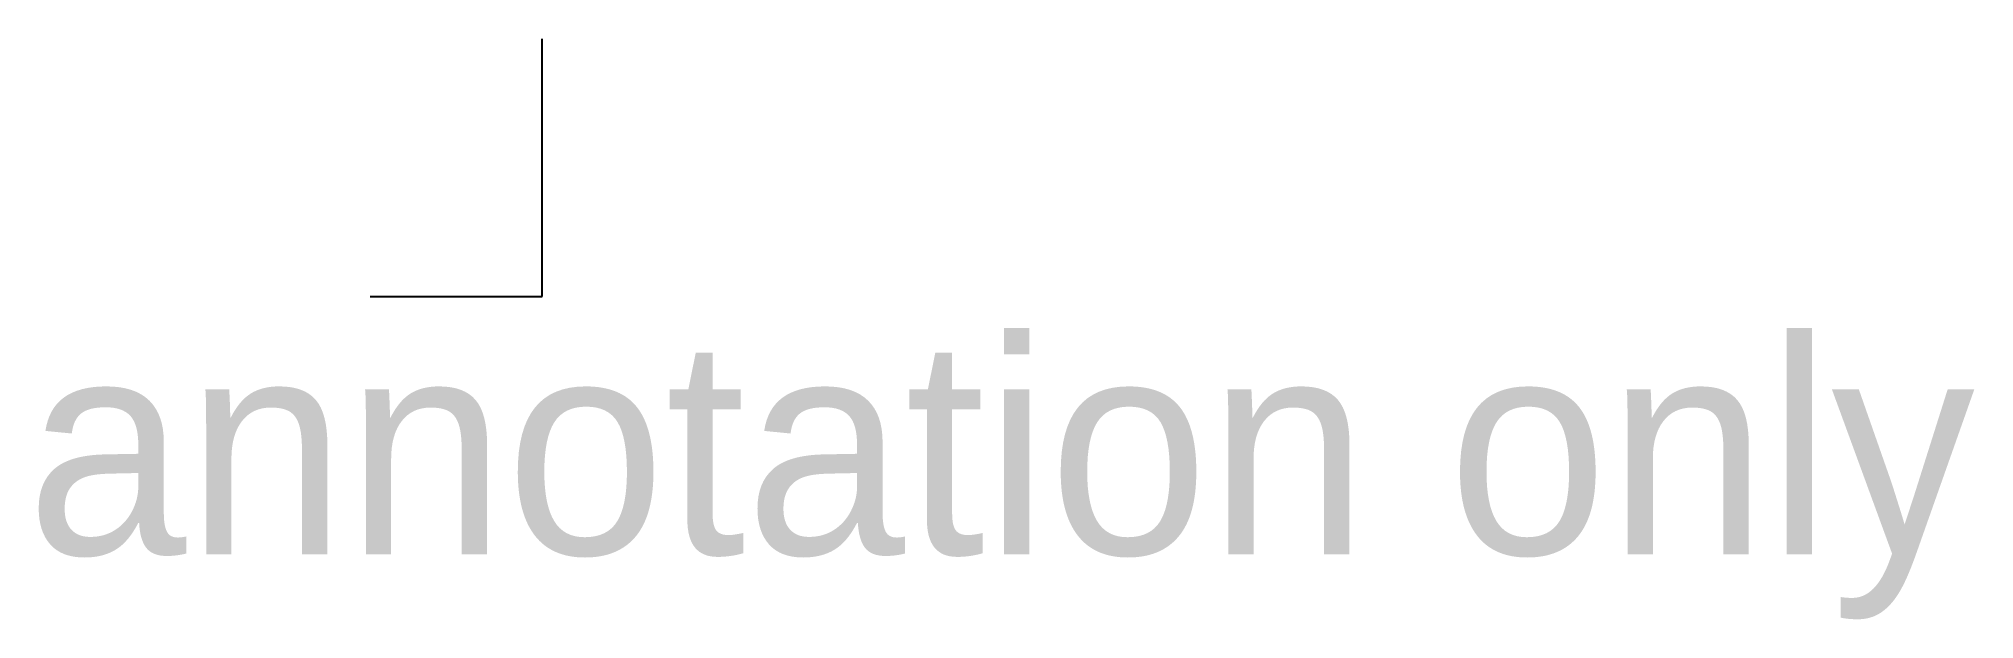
# Model space of a CAD drawing. Header units: metres. Extents: x 3.1 to 25.7, y 4.2 to 11.
import ezdxf

# ---------------------------------------------------------------- set-up
doc = ezdxf.new("R2010")
doc.units = ezdxf.units.M
doc.layers.add('Inside', color=7, linetype='Continuous')

# ---------------------------------------------------------------- blocks, each defined once
blk = doc.blocks.new('Notes')
blk.add_text('annotation only', height=2.5).set_placement((0, 0))
blk = doc.blocks.new('Part')
blk.add_line((2, 0, 1), (2, 3))
at = {"layer": 'Inside'}
blk.add_line((0, 0), (2, 0, 1), dxfattribs=at)

msp = doc.modelspace()

# ---------------------------------------------------------------- block references
for name, p in [('Part', (7, 8)), ('Notes', (3, 5))]:
    msp.add_blockref(name, p)

doc.saveas('drawing.dxf')
